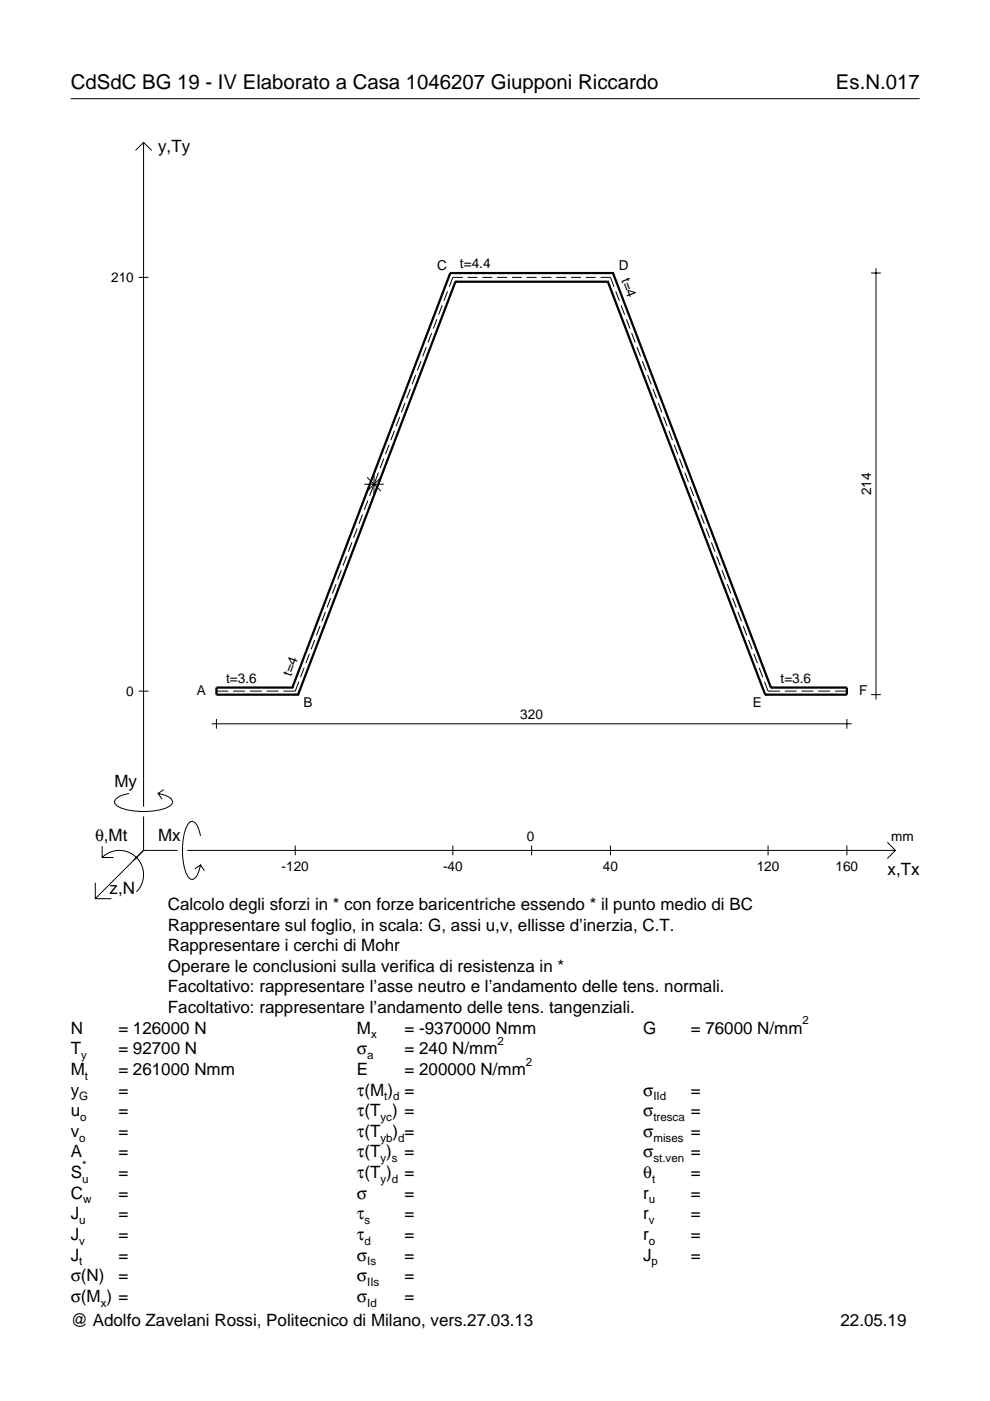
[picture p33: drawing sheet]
<svg xmlns="http://www.w3.org/2000/svg" width="210mm" height="297mm" viewBox="0 0 210 297" stroke-linecap="round" stroke-linejoin="round" font-family="sans-serif">
<defs><g id="words">
<g font-size="4.3">
<text x="15" y="18.9">CdSdC BG 19 - IV Elaborato a Casa 1046207 Giupponi Riccardo</text>
<text x="177.2" y="18.9">Es.N.017</text>
</g>
<g font-size="3.6">
<text x="33.5" y="32.3">y,Ty</text>
<text x="24.3" y="166.9">My</text>
<text x="20.1" y="178.2">θ,Mt</text>
<text x="33.5" y="178.2">Mx</text>
<text x="188.2" y="185.5">x,Tx</text>
<text x="23.2" y="189.6">z,N</text>
<text x="35.6" y="192.9">Calcolo degli sforzi in * con forze baricentriche essendo * il punto medio di BC</text>
<text x="35.6" y="197.3">Rappresentare sul foglio, in scala: G, assi u,v, ellisse d’inerzia, C.T.</text>
<text x="35.6" y="201.7">Rappresentare i cerchi di Mohr</text>
<text x="35.6" y="206">Operare le conclusioni sulla verifica di resistenza in *</text>
<text x="35.6" y="210.4">Facoltativo: rappresentare l’asse neutro e l’andamento delle tens. normali.</text>
<text x="35.6" y="214.8">Facoltativo: rappresentare l’andamento delle tens. tangenziali.</text>
<text x="15" y="219.2">N</text>
<text x="25.1" y="219.2">= 126000 N</text>
<text x="75.7" y="219.2">M</text>
<text x="85.8" y="219.2">= -9370000 Nmm</text>
<text x="136.4" y="219.2">G</text>
<text x="146.5" y="219.2">= 76000 N/mm</text>
<text x="15" y="227.9">M</text>
<text x="15" y="223.5">T</text>
<text x="25.1" y="227.9">= 261000 Nmm</text>
<text x="25.1" y="223.5">= 92700 N</text>
<text x="75.7" y="223.5">σ</text>
<text x="75.7" y="227.9">E</text>
<text x="85.8" y="223.5">= 240 N/mm</text>
<text x="85.8" y="227.9">= 200000 N/mm</text>
<text x="15" y="232.3">y</text>
<text x="25.1" y="232.3">=</text>
<text x="75.7" y="232.3">τ(M ) =</text>
<text x="136.4" y="232.3">σ</text>
<text x="146.5" y="232.3">=</text>
<text x="15" y="236.7">u</text>
<text x="25.1" y="236.7">=</text>
<text x="75.7" y="236.7">τ(T ) =</text>
<text x="136.4" y="236.7">σ</text>
<text x="146.5" y="236.7">=</text>
<text x="15" y="245.4">A</text>
<text x="15" y="241">v</text>
<text x="25.1" y="241">=</text>
<text x="25.1" y="245.4">=</text>
<text x="75.7" y="245.4">τ(T )</text>
<text x="75.7" y="241">τ(T</text>
<text x="83.3" y="241">) =</text>
<text x="85.8" y="245.4">=</text>
<text x="136.4" y="241">σ</text>
<text x="136.4" y="245.4">σ</text>
<text x="146.5" y="241">=</text>
<text x="146.5" y="245.4">=</text>
<text x="15" y="249.8">S</text>
<text x="25.1" y="249.8">=</text>
<text x="75.7" y="249.8">τ(T )</text>
<text x="85.8" y="249.8">=</text>
<text x="136.4" y="249.8">θ</text>
<text x="146.5" y="249.8">=</text>
<text x="15" y="254.2">C</text>
<text x="25.1" y="254.2">=</text>
<text x="75.7" y="254.2">σ</text>
<text x="85.8" y="254.2">=</text>
<text x="136.4" y="254.2">r</text>
<text x="146.5" y="254.2">=</text>
<text x="15" y="262.9">J</text>
<text x="15" y="258.5">J</text>
<text x="25.1" y="262.9">=</text>
<text x="25.1" y="258.5">=</text>
<text x="75.7" y="262.9">τ</text>
<text x="75.7" y="258.5">τ</text>
<text x="85.8" y="262.9">=</text>
<text x="85.8" y="258.5">=</text>
<text x="136.4" y="262.9">r</text>
<text x="136.4" y="258.5">r</text>
<text x="146.5" y="262.9">=</text>
<text x="146.5" y="258.5">=</text>
<text x="15" y="267.3">J</text>
<text x="25.1" y="267.3">=</text>
<text x="75.7" y="267.3">σ</text>
<text x="85.8" y="267.3">=</text>
<text x="136.4" y="267.3">J</text>
<text x="146.5" y="267.3">=</text>
<text x="15" y="271.7">σ(N)</text>
<text x="25.1" y="271.7">=</text>
<text x="75.7" y="271.7">σ</text>
<text x="85.8" y="271.7">=</text>
<text x="15" y="276">σ(M ) =</text>
<text x="15" y="281.2">@ Adolfo Zavelani Rossi, Politecnico di Milano, vers.27.03.13</text>
<text x="75.7" y="276">σ</text>
<text x="85.8" y="276">=</text>
<text x="178.2" y="281.2">22.05.19</text>
</g>
<g font-size="2.9">
<text x="23.6" y="59.8">210</text>
<text x="92.7" y="57.2">C</text>
<text x="97.5" y="56.9">t=4.4</text>
<text x="131.2" y="57.2">D</text>
<text x="131.7" y="59.5" transform="rotate(69 131.7 59.5)">t=4</text>
<text x="184.7" y="105" transform="rotate(-90 184.7 105)">214</text>
<text x="61.8" y="143.5" transform="rotate(-69 61.8 143.5)">t=4</text>
<text x="26.8" y="147.5">0</text>
<text x="41.7" y="147.4">A</text>
<text x="47.9" y="144.8">t=3.6</text>
<text x="64.3" y="149.9">B</text>
<text x="159.6" y="149.9">E</text>
<text x="165.5" y="144.8">t=3.6</text>
<text x="182.2" y="147.4">F</text>
<text x="110.3" y="152.4">320</text>
<text x="111.7" y="178.2">0</text>
<text x="189" y="178.2">mm</text>
<text x="59.7" y="184.7">-120</text>
<text x="93.9" y="184.7">-40</text>
<text x="127.8" y="184.7">40</text>
<text x="160.4" y="184.7">120</text>
<text x="177.2" y="184.7">160</text>
</g>
<g font-size="2.4">
<text x="78.7" y="220.2">x</text>
<text x="105.5" y="221.5">2</text>
<text x="170.2" y="217.2">2</text>
<text x="17.2" y="224.5">y</text>
<text x="77.9" y="224.5">a</text>
<text x="111.5" y="225.9">2</text>
<text x="16.8" y="233.3">G</text>
<text x="18" y="228.9">t</text>
<text x="81.5" y="233.3">t d</text>
<text x="138.5" y="233.3">IId</text>
<text x="17" y="237.7">o</text>
<text x="80.7" y="237.7">yc</text>
<text x="138.5" y="237.7">tresca</text>
<text x="16.8" y="242">o</text>
<text x="80.7" y="242">yb d</text>
<text x="138.5" y="242">mises</text>
<text x="17.4" y="250.8">u</text>
<text x="17.4" y="247.8">*</text>
<text x="80.7" y="250.8">y d</text>
<text x="80.7" y="246.4">y s</text>
<text x="138.2" y="250.8">t</text>
<text x="138.5" y="246.4">st.ven</text>
<text x="17.6" y="255.2">w</text>
<text x="137.6" y="255.2">u</text>
<text x="16.8" y="263.9">v</text>
<text x="16.8" y="259.5">u</text>
<text x="77.3" y="263.9">d</text>
<text x="77.3" y="259.5">s</text>
<text x="137.6" y="263.9">o</text>
<text x="137.6" y="259.5">v</text>
<text x="16.8" y="268.3">t</text>
<text x="77.9" y="268.3">Is</text>
<text x="138.2" y="268.3">p</text>
<text x="77.9" y="272.7">IIs</text>
<text x="21.4" y="277">x</text>
<text x="77.9" y="277">Id</text>
</g>
</g></defs>
<g fill="none" stroke="#000" stroke-width=".21">
<path d="M15 20.9h180M28.7 31.9l1.7-1.7 1.8 1.7M30.4 30.2v140.8M29.4 58.8h2.1M98.1 58.8h-2.1l-.8 2M99.1 58.8h2.1M102.3 58.8h2.1M105.4 58.8h2.1M108.5 58.8h2.1M111.7 58.8h2.1M114.8 58.8h2.1M117.9 58.8h2.1"/>
<path d="M121.1 58.8h2.1M124.2 58.8h2.1M127.3 58.8h2.1l.8 2M184.7 57.9h2.1M185.7 56.9v91.4M88.1 79.5l-.7 2M89.3 76.6l-.8 1.9M90.4 73.6l-.8 2M91.5 70.6l-.8 2M92.6 67.7l-.7 2M93.8 64.7l-.8 2M94.9 61.8l-.8 2"/>
<path d="M130.6 61.8l.7 2M131.7 64.7l.7 2M132.8 67.7l.8 2M133.9 70.6l.8 2M135.1 73.6l.7 2M136.2 76.6l.7 1.9M137.3 79.5l.8 2M81.4 97.2l-.8 2M82.5 94.3l-.8 2M83.6 91.3l-.7 2M84.7 88.4l-.7 2M85.9 85.4l-.8 2"/>
<path d="M87 82.5l-.8 2M138.4 82.5l.8 2M139.6 85.4l.7 2M140.7 88.4l.7 2M141.8 91.3l.8 2M142.9 94.3l.8 2M144.1 97.2l.7 2M73.5 117.9l-.8 2M74.6 115l-.7 2M75.7 112l-.7 2M76.9 109.1l-.8 2M77.2 102.7h4.2"/>
<path d="M77.8 101.2l3 2.9M78 106.1l-.8 2M79.1 103.2l-.7 2M79.3 100.6v4.1M80.2 100.2l-.7 2M80.8 101.2l-3 2.9M145.2 100.2l.8 2M146.3 103.2l.8 2M147.4 106.1l.8 2M148.6 109.1l.7 2M149.7 112l.8 2M150.8 115l.8 2"/>
<path d="M151.9 117.9l.8 2M65.6 138.6l-.8 2M66.7 135.7l-.7 2M67.9 132.7l-.8 2M69 129.8l-.8 2M70.1 126.8l-.8 2M71.2 123.8l-.7 2M72.4 120.9l-.8 2M153.1 120.9l.7 2M154.2 123.8l.8 2M155.3 126.8l.8 2M156.5 129.8l.7 2"/>
<path d="M157.6 132.7l.7 2M158.7 135.7l.8 2M159.8 138.6l.8 2M29.4 146.5h2.1M44.9 153.5h135.7M45.9 146.5h2.5M45.9 152.4v2.1M49.4 146.5h2.5M53 146.5h2.5M56.5 146.5h2.5M63.4 144.5l-.8 2h-2.5M64.5 141.6l-.8 2"/>
<path d="M161 141.6l.7 2M162.1 144.5l.7 2h2.6M166.4 146.5h2.5M169.9 146.5h2.6M173.5 146.5h2.5M177 146.5h2.6M179.6 152.4v2.1M184.7 147.3h2.1M21.7 179.4v2.4h2.4M27.3 168.2a3.6 3.6 0 0 0-3 1.7l.1 .5a5.6 5.6 0 0 0 3.8 1.5 13.4 13.4 0 0 0 7.8-1l.5-.5 .1-.5a3.6 3.6 0 0 0-3.1-1.7l.8 1.2M30.4 173.1v7.2M34.7 167.4l-1.2 .8"/>
<path d="M42.5 177.2a3.6 3.6 0 0 0-1.7-3.1l-.5 .2a5.7 5.7 0 0 0-1.5 3.7 13.3 13.3 0 0 0 1 7.9l.5 .5 .5 .1a3.6 3.6 0 0 0 1.7-3.1l-1.2 .8M62.6 179.3v2M96 179.3v2M112.7 179.3v2M129.4 179.3v2M162.8 179.3v2M179.6 179.3v2M188.1 178.6l1.7 1.7-1.7 1.7M20.2 187.2v3.3h3.4M21.7 181.8a5.1 5.1 0 0 1 7.2 0 5.1 5.1 0 0 1 0 7.3M30.4 180.3l-10.2 10.2M30.4 180.3h7.2"/>
<path d="M39.7 180.3h150.1M42.5 183.4l.8 1.2"/>
</g>
<g fill="none" stroke="#000" stroke-width=".48">
<path d="M95.5 57.9h.1M95.5 57.9l-33.5 87.9M95.5 57.9h34.5M96.6 59.7h.1M96.6 59.7l-33.4 87.6M96.6 59.7h32.3M128.9 59.7h.1M128.9 59.7l33.3 87.6M130 57.9h.1M130 57.9l33.5 87.9M62 145.8h.1M62 145.8h-16.1v1.5h17.3"/>
<path d="M63.2 147.3h.1M162.2 147.3h.1M163.5 145.8h.1M163.5 145.8h16.1v1.5h-17.4"/>
</g>
<use href="#words"/>
</svg>
